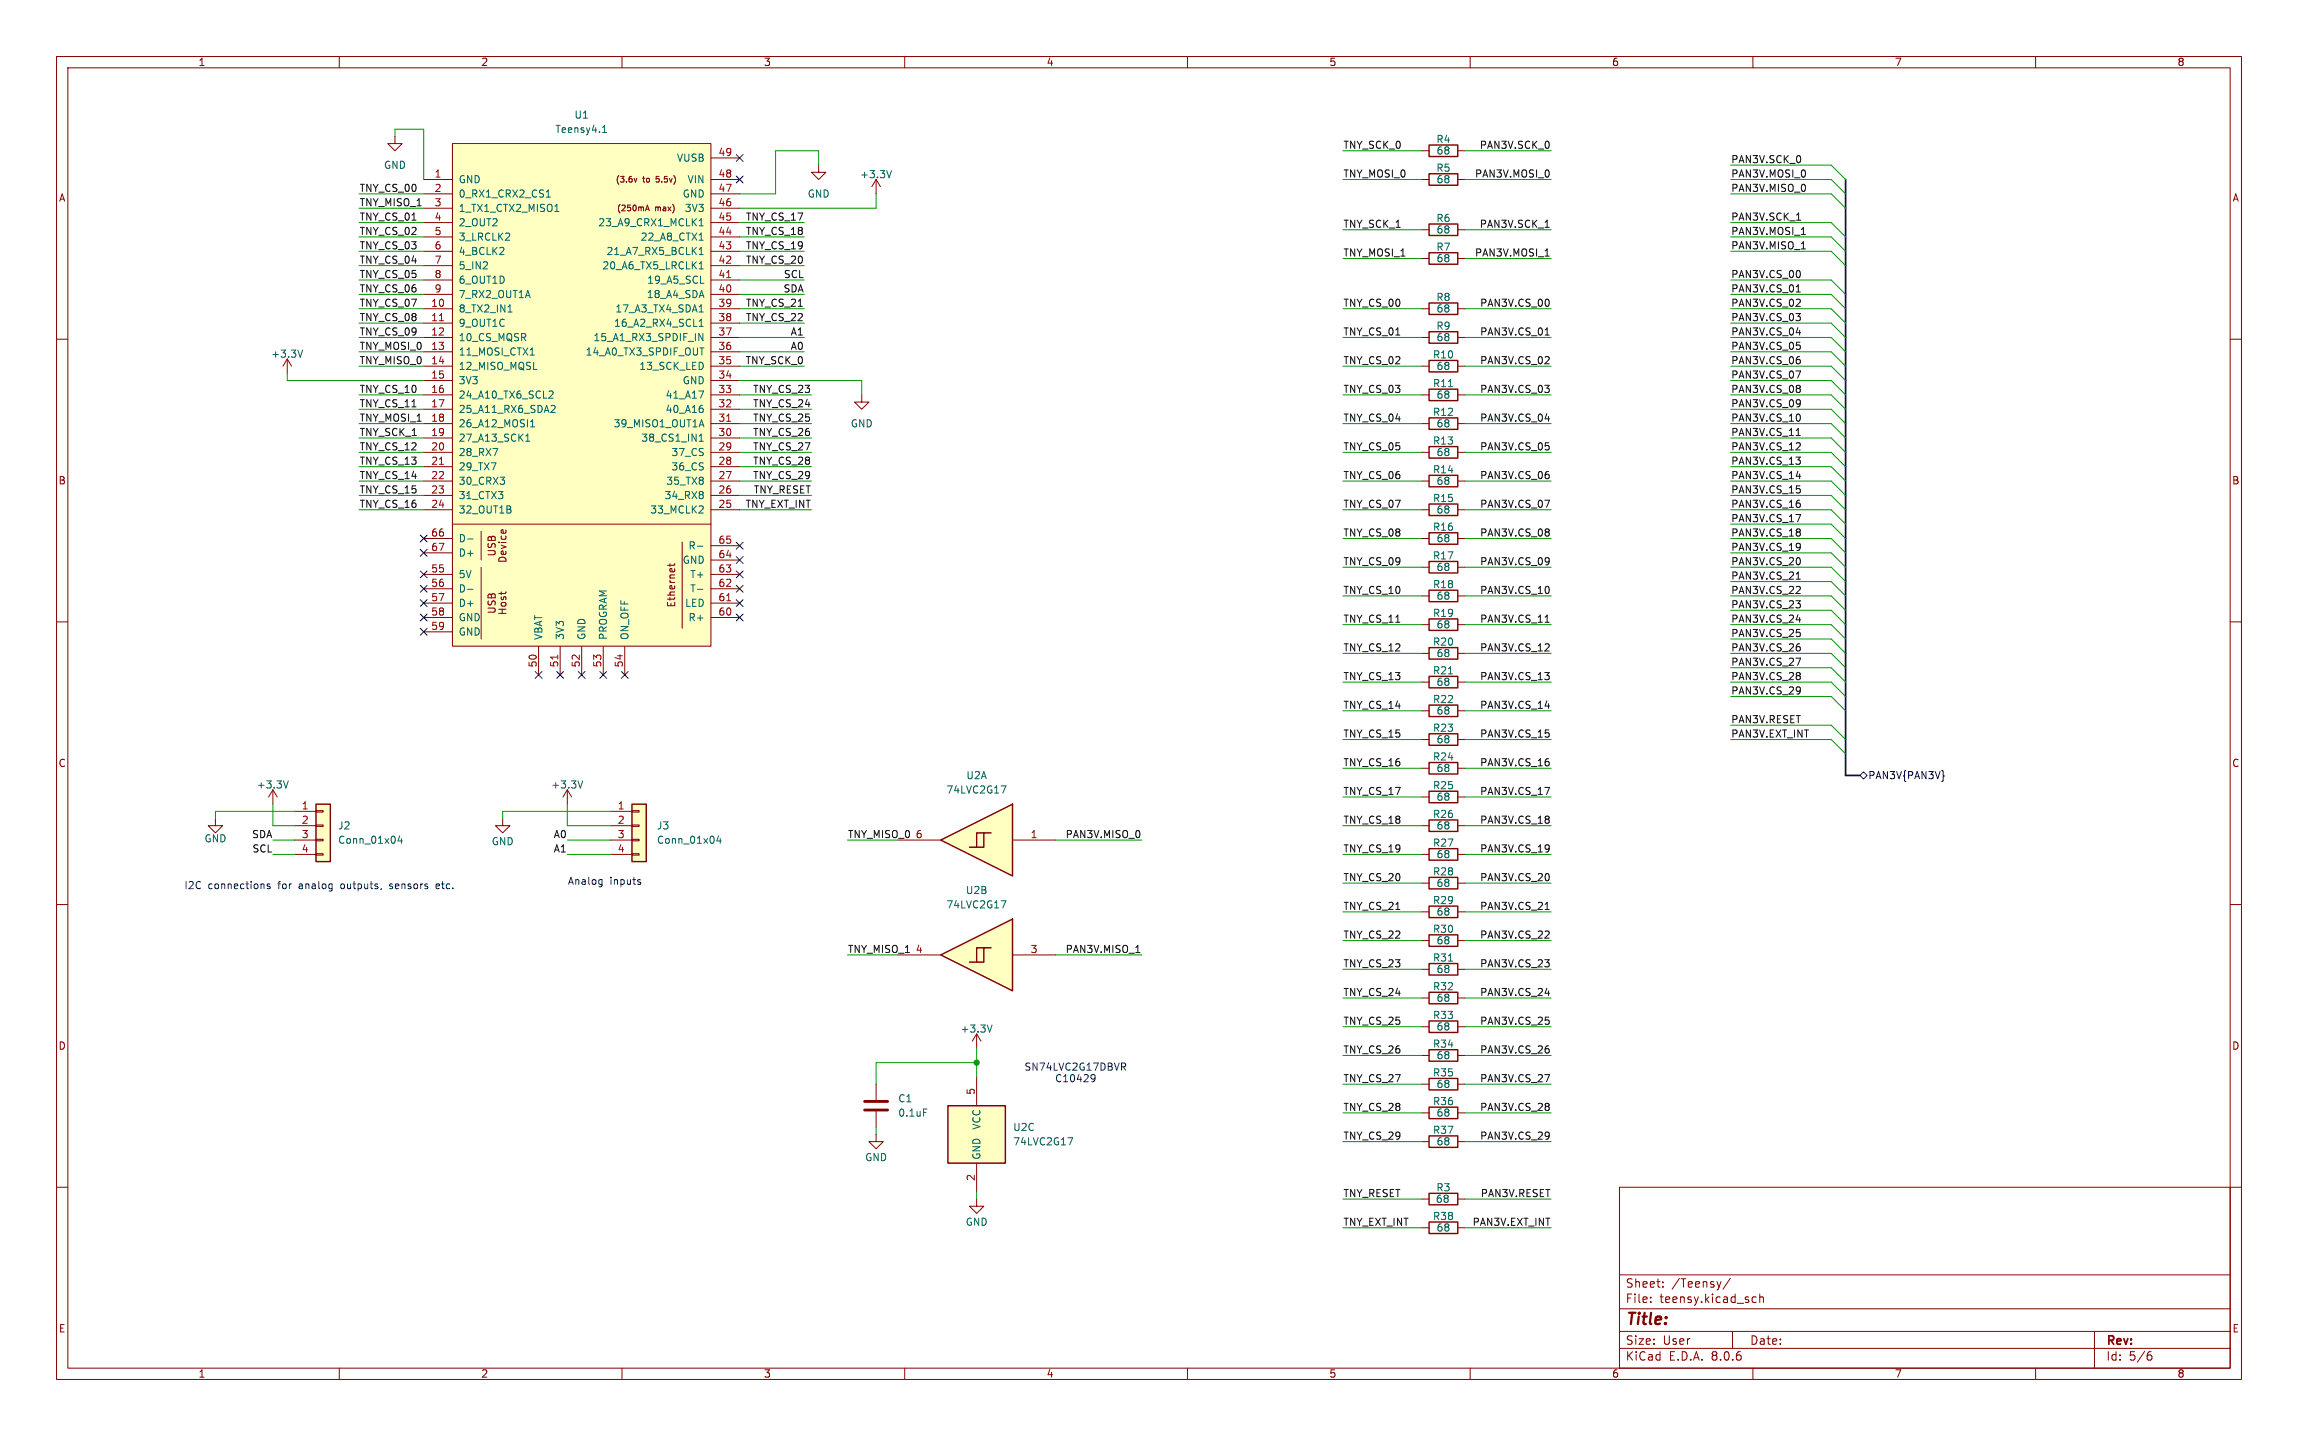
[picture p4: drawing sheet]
<svg xmlns="http://www.w3.org/2000/svg" width="406mm" height="254mm" viewBox="0 0 406 254" stroke-linecap="round" stroke-linejoin="round" font-family="sans-serif">
<defs><g id="words">
<text font-size="2.8" fill="#840000" x="287.4" y="234.9">Title:</text>
<g font-size="2.1" fill="#840000">
<text x="287.4" y="228">Sheet:</text>
<text x="295.6" y="228">/Teensy/</text>
<text x="287.4" y="230.7">File:</text>
<text x="293.5" y="230.7">teensy.kicad_sch</text>
<text x="287.4" y="238.1">Size:</text>
<text x="294.1" y="238.1">User</text>
<text x="309.4" y="238.1">Date:</text>
<text x="372.4" y="238.3">Rev:</text>
<text x="287.4" y="240.9">KiCad</text>
<text x="295.1" y="240.9">E.D.A.</text>
<text x="302.7" y="240.9">8.0.6</text>
<text x="372.4" y="240.9">Id:</text>
<text x="376.5" y="240.9">5/6</text>
</g>
<g font-size="1.8" fill="#840000">
<text x="35" y="11.9">1</text>
<text x="85" y="11.9">2</text>
<text x="135" y="11.9">3</text>
<text x="185" y="11.9">4</text>
<text x="235" y="11.9">5</text>
<text x="285" y="11.9">6</text>
<text x="335" y="11.9">7</text>
<text x="385" y="11.9">8</text>
<text x="10.3" y="35.9">A</text>
<text x="394.7" y="35.9">A</text>
<text x="10.3" y="85.9">B</text>
<text x="394.7" y="85.9">B</text>
<text x="87.9" y="98.5" transform="rotate(-90 87.9 98.5)">USB</text>
<text x="89.8" y="99.7" transform="rotate(-90 89.8 99.7)">Device</text>
<text x="119.6" y="107.5" transform="rotate(-90 119.6 107.5)">Ethernet</text>
<text x="87.9" y="108.7" transform="rotate(-90 87.9 108.7)">USB</text>
<text x="89.8" y="108.9" transform="rotate(-90 89.8 108.9)">Host</text>
<text x="10.3" y="135.9">C</text>
<text x="394.7" y="135.9">C</text>
<text x="10.3" y="185.9">D</text>
<text x="394.7" y="185.9">D</text>
<text x="10.3" y="235.9">E</text>
<text x="394.7" y="235.9">E</text>
<text x="35" y="243.9">1</text>
<text x="85" y="243.9">2</text>
<text x="135" y="243.9">3</text>
<text x="185" y="243.9">4</text>
<text x="235" y="243.9">5</text>
<text x="285" y="243.9">6</text>
<text x="335" y="243.9">7</text>
<text x="385" y="243.9">8</text>
</g>
<g font-size="1.8" fill="#006464">
<text x="98.1" y="23.7">Teensy4.1</text>
<text x="101.5" y="21.2">U1</text>
<text x="119.6" y="28.8">VUSB</text>
<text x="253.9" y="25.5">R4</text>
<text x="254" y="27.5">68</text>
<text x="67.8" y="30.1">GND</text>
<text x="81" y="32.6">GND</text>
<text x="81" y="35.2">0_RX1_CRX2_CS1</text>
<text x="120.6" y="35.2">GND</text>
<text x="121.5" y="32.6">VIN</text>
<text x="142.7" y="35.2">GND</text>
<text x="152" y="31.7">+3.3V</text>
<text x="253.9" y="30.6">R5</text>
<text x="254" y="32.6">68</text>
<text x="81" y="37.7">1_TX1_CTX2_MISO1</text>
<text x="81" y="40.2">2_OUT2</text>
<text x="105.7" y="40.2">23_A9_CRX1_MCLK1</text>
<text x="121" y="37.7">3V3</text>
<text x="253.9" y="39.5">R6</text>
<text x="254" y="41.5">68</text>
<text x="81" y="42.8">3_LRCLK2</text>
<text x="81" y="45.3">4_BCLK2</text>
<text x="81" y="47.9">5_IN2</text>
<text x="106.4" y="47.9">20_A6_TX5_LRCLK1</text>
<text x="107.2" y="45.3">21_A7_RX5_BCLK1</text>
<text x="113.2" y="42.8">22_A8_CTX1</text>
<text x="253.9" y="44.6">R7</text>
<text x="254" y="46.6">68</text>
<text x="81" y="50.4">6_OUT1D</text>
<text x="81" y="52.9">7_RX2_OUT1A</text>
<text x="114.3" y="52.9">18_A4_SDA</text>
<text x="114.4" y="50.4">19_A5_SCL</text>
<text x="253.9" y="53.4">R8</text>
<text x="81" y="55.5">8_TX2_IN1</text>
<text x="81" y="58">9_OUT1C</text>
<text x="108.5" y="58">16_A2_RX4_SCL1</text>
<text x="108.7" y="55.5">17_A3_TX4_SDA1</text>
<text x="253.9" y="58.5">R9</text>
<text x="254" y="55.5">68</text>
<text x="47.9" y="63.5">+3.3V</text>
<text x="81" y="60.6">10_CS_MQSR</text>
<text x="81" y="63.1">11_MOSI_CTX1</text>
<text x="81" y="65.6">12_MISO_MQSL</text>
<text x="103.5" y="63.1">14_A0_TX3_SPDIF_OUT</text>
<text x="104.9" y="60.6">15_A1_RX3_SPDIF_IN</text>
<text x="113" y="65.6">13_SCK_LED</text>
<text x="253.3" y="63.6">R10</text>
<text x="254" y="65.6">68</text>
<text x="254" y="60.6">68</text>
<text x="81" y="68.2">3V3</text>
<text x="81" y="70.7">24_A10_TX6_SCL2</text>
<text x="117.6" y="70.7">41_A17</text>
<text x="120.6" y="68.2">GND</text>
<text x="253.3" y="68.7">R11</text>
<text x="254" y="70.7">68</text>
<text x="81" y="73.3">25_A11_RX6_SDA2</text>
<text x="81" y="75.8">26_A12_MOSI1</text>
<text x="108.4" y="75.8">39_MISO1_OUT1A</text>
<text x="117.6" y="73.3">40_A16</text>
<text x="150.4" y="75.8">GND</text>
<text x="253.3" y="73.8">R12</text>
<text x="254" y="75.8">68</text>
<text x="81" y="78.3">27_A13_SCK1</text>
<text x="81" y="80.9">28_RX7</text>
<text x="81" y="83.4">29_TX7</text>
<text x="113.3" y="78.3">38_CS1_IN1</text>
<text x="118.6" y="83.4">36_CS</text>
<text x="118.6" y="80.9">37_CS</text>
<text x="253.3" y="78.8">R13</text>
<text x="253.3" y="83.9">R14</text>
<text x="254" y="80.9">68</text>
<text x="81" y="86">30_CRX3</text>
<text x="81" y="88.5">31_CTX3</text>
<text x="117.4" y="88.5">34_RX8</text>
<text x="117.7" y="86">35_TX8</text>
<text x="253.3" y="89">R15</text>
<text x="254" y="86">68</text>
<text x="81" y="91">32_OUT1B</text>
<text x="114.9" y="91">33_MCLK2</text>
<text x="253.3" y="94.1">R16</text>
<text x="254" y="91">68</text>
<text x="81" y="96.1">D-</text>
<text x="81" y="98.7">D+</text>
<text x="120.6" y="99.9">GND</text>
<text x="121.7" y="97.4">R-</text>
<text x="253.3" y="99.2">R17</text>
<text x="254" y="101.2">68</text>
<text x="254" y="96.1">68</text>
<text x="81" y="102.5">5V</text>
<text x="81" y="105">D-</text>
<text x="81" y="107.5">D+</text>
<text x="121.1" y="107.5">LED</text>
<text x="122" y="105">T-</text>
<text x="122" y="102.5">T+</text>
<text x="253.3" y="104.2">R18</text>
<text x="254" y="106.3">68</text>
<text x="81" y="110.1">GND</text>
<text x="81" y="112.6">GND</text>
<text x="96.1" y="113.3" transform="rotate(-90 96.1 113.3)">VBAT</text>
<text x="99.9" y="113.3" transform="rotate(-90 99.9 113.3)">3V3</text>
<text x="103.7" y="113.3" transform="rotate(-90 103.7 113.3)">GND</text>
<text x="107.5" y="113.3" transform="rotate(-90 107.5 113.3)">PROGRAM</text>
<text x="111.4" y="113.3" transform="rotate(-90 111.4 113.3)">ON_OFF</text>
<text x="121.7" y="110.1">R+</text>
<text x="253.3" y="109.3">R19</text>
<text x="254" y="111.4">68</text>
<text x="253.3" y="114.4">R20</text>
<text x="253.3" y="119.5">R21</text>
<text x="254" y="116.4">68</text>
<text x="253.3" y="124.6">R22</text>
<text x="254" y="121.5">68</text>
<text x="253.3" y="129.6">R23</text>
<text x="254" y="126.6">68</text>
<text x="254" y="131.7">68</text>
<text x="253.3" y="134.7">R24</text>
<text x="254" y="136.8">68</text>
<text x="45.3" y="139.7">+3.3V</text>
<text x="97.4" y="139.7">+3.3V</text>
<text x="167.3" y="140.6">74LVC2G17</text>
<text x="170.8" y="138">U2A</text>
<text x="253.3" y="139.8">R25</text>
<text x="254" y="141.8">68</text>
<text x="36.1" y="149.2">GND</text>
<text x="59.7" y="146.9">J2</text>
<text x="59.7" y="149.5">Conn_01x04</text>
<text x="86.9" y="149.7">GND</text>
<text x="116.1" y="146.9">J3</text>
<text x="116.1" y="149.5">Conn_01x04</text>
<text x="253.3" y="150">R27</text>
<text x="253.3" y="144.9">R26</text>
<text x="254" y="146.9">68</text>
<text x="253.3" y="155">R28</text>
<text x="254" y="152">68</text>
<text x="167.3" y="160.9">74LVC2G17</text>
<text x="170.7" y="158.3">U2B</text>
<text x="253.3" y="160.1">R29</text>
<text x="254" y="157.1">68</text>
<text x="253.3" y="165.2">R30</text>
<text x="254" y="167.2">68</text>
<text x="254" y="162.2">68</text>
<text x="253.3" y="170.3">R31</text>
<text x="254" y="172.3">68</text>
<text x="253.3" y="175.4">R32</text>
<text x="254" y="177.4">68</text>
<text x="169.8" y="182.9">+3.3V</text>
<text x="253.3" y="185.5">R34</text>
<text x="253.3" y="180.4">R33</text>
<text x="254" y="182.5">68</text>
<text x="253.3" y="190.6">R35</text>
<text x="254" y="187.6">68</text>
<text x="158.8" y="195.2">C1</text>
<text x="158.8" y="197.7">0.1uF</text>
<text x="253.3" y="195.7">R36</text>
<text x="254" y="192.6">68</text>
<text x="254" y="197.7">68</text>
<text x="173.6" y="199.9" transform="rotate(-90 173.6 199.9)">VCC</text>
<text x="179.1" y="200.3">U2C</text>
<text x="179.1" y="202.8">74LVC2G17</text>
<text x="253.3" y="200.8">R37</text>
<text x="254" y="202.8">68</text>
<text x="152.9" y="205.6">GND</text>
<text x="173.6" y="205.2" transform="rotate(-90 173.6 205.2)">GND</text>
<text x="253.8" y="213">68</text>
<text x="253.9" y="210.9">R3</text>
<text x="170.7" y="217">GND</text>
<text x="253.3" y="216">R38</text>
<text x="254" y="218">68</text>
</g>
<g font-size="1.8" fill="#a90000">
<text x="127" y="27.7">49</text>
<text x="76.8" y="31.5">1</text>
<text x="76.8" y="34">2</text>
<text x="127" y="31.5">48</text>
<text x="127" y="34">47</text>
<text x="76.8" y="41.7">5</text>
<text x="76.8" y="36.6">3</text>
<text x="76.8" y="39.1">4</text>
<text x="127" y="41.7">44</text>
<text x="127" y="39.1">45</text>
<text x="127" y="36.6">46</text>
<text x="76.8" y="44.2">6</text>
<text x="76.8" y="46.7">7</text>
<text x="127" y="46.7">42</text>
<text x="127" y="44.2">43</text>
<text x="76.8" y="49.3">8</text>
<text x="76.8" y="51.8">9</text>
<text x="127" y="51.8">40</text>
<text x="127" y="49.3">41</text>
<text x="76.2" y="54.4">10</text>
<text x="76.2" y="56.9">11</text>
<text x="76.2" y="59.4">12</text>
<text x="127" y="59.4">37</text>
<text x="127" y="56.9">38</text>
<text x="127" y="54.4">39</text>
<text x="76.2" y="62">13</text>
<text x="76.2" y="64.5">14</text>
<text x="127" y="64.5">35</text>
<text x="127" y="62">36</text>
<text x="76.2" y="67.1">15</text>
<text x="76.2" y="69.6">16</text>
<text x="127" y="69.6">33</text>
<text x="127" y="67.1">34</text>
<text x="76.2" y="72.1">17</text>
<text x="76.2" y="74.7">18</text>
<text x="76.2" y="77.2">19</text>
<text x="127" y="77.2">30</text>
<text x="127" y="74.7">31</text>
<text x="127" y="72.1">32</text>
<text x="76.2" y="79.8">20</text>
<text x="76.2" y="82.3">21</text>
<text x="127" y="82.3">28</text>
<text x="127" y="79.8">29</text>
<text x="76.2" y="84.8">22</text>
<text x="76.2" y="87.4">23</text>
<text x="76.2" y="89.9">24</text>
<text x="127" y="89.9">25</text>
<text x="127" y="87.4">26</text>
<text x="127" y="84.8">27</text>
<text x="76.2" y="95">66</text>
<text x="76.2" y="101.3">55</text>
<text x="76.2" y="97.5">67</text>
<text x="127" y="101.3">63</text>
<text x="127" y="98.8">64</text>
<text x="127" y="96.3">65</text>
<text x="76.2" y="103.9">56</text>
<text x="76.2" y="106.4">57</text>
<text x="127" y="106.4">61</text>
<text x="127" y="103.9">62</text>
<text x="76.2" y="109">58</text>
<text x="76.2" y="111.5">59</text>
<text x="127" y="109">60</text>
<text x="95" y="118.2" transform="rotate(-90 95 118.2)">50</text>
<text x="98.8" y="118.2" transform="rotate(-90 98.8 118.2)">51</text>
<text x="102.6" y="118.2" transform="rotate(-90 102.6 118.2)">52</text>
<text x="106.4" y="118.2" transform="rotate(-90 106.4 118.2)">53</text>
<text x="110.2" y="118.2" transform="rotate(-90 110.2 118.2)">54</text>
<text x="53.3" y="143.3">1</text>
<text x="109.1" y="143.3">1</text>
<text x="53.3" y="145.8">2</text>
<text x="53.3" y="148.3">3</text>
<text x="109.1" y="145.8">2</text>
<text x="109.1" y="148.3">3</text>
<text x="161.9" y="148.3">6</text>
<text x="182.2" y="148.3">1</text>
<text x="53.3" y="150.9">4</text>
<text x="109.1" y="150.9">4</text>
<text x="161.9" y="168.7">4</text>
<text x="182.2" y="168.7">3</text>
<text x="172.5" y="193.7" transform="rotate(-90 172.5 193.7)">5</text>
<text x="172.5" y="209" transform="rotate(-90 172.5 209)">2</text>
</g>
<g font-size="1.8" fill="#0f0f0f">
<text x="237.5" y="26.4">TNY_SCK_0</text>
<text x="261.6" y="26.4">PAN3V.SCK_0</text>
<text x="306.1" y="28.9">PAN3V.SCK_0</text>
<text x="63.5" y="34">TNY_CS_00</text>
<text x="237.5" y="31.5">TNY_MOSI_0</text>
<text x="260.8" y="31.5">PAN3V.MOSI_0</text>
<text x="306.1" y="34">PAN3V.MISO_0</text>
<text x="306.1" y="31.5">PAN3V.MOSI_0</text>
<text x="63.5" y="36.6">TNY_MISO_1</text>
<text x="63.5" y="39.1">TNY_CS_01</text>
<text x="63.5" y="41.6">TNY_CS_02</text>
<text x="131.8" y="41.6">TNY_CS_18</text>
<text x="131.8" y="39.1">TNY_CS_17</text>
<text x="237.5" y="40.4">TNY_SCK_1</text>
<text x="261.6" y="40.4">PAN3V.SCK_1</text>
<text x="306.1" y="39.1">PAN3V.SCK_1</text>
<text x="306.1" y="41.6">PAN3V.MOSI_1</text>
<text x="63.5" y="46.7">TNY_CS_04</text>
<text x="63.5" y="44.2">TNY_CS_03</text>
<text x="131.8" y="46.7">TNY_CS_20</text>
<text x="131.8" y="44.2">TNY_CS_19</text>
<text x="237.5" y="45.5">TNY_MOSI_1</text>
<text x="260.8" y="45.5">PAN3V.MOSI_1</text>
<text x="306.1" y="44.2">PAN3V.MISO_1</text>
<text x="63.5" y="51.8">TNY_CS_06</text>
<text x="63.5" y="49.3">TNY_CS_05</text>
<text x="138.5" y="51.8">SDA</text>
<text x="138.5" y="49.3">SCL</text>
<text x="306.1" y="51.8">PAN3V.CS_01</text>
<text x="306.1" y="49.3">PAN3V.CS_00</text>
<text x="63.5" y="56.9">TNY_CS_08</text>
<text x="63.5" y="54.3">TNY_CS_07</text>
<text x="63.5" y="59.4">TNY_CS_09</text>
<text x="131.8" y="54.3">TNY_CS_21</text>
<text x="131.8" y="56.9">TNY_CS_22</text>
<text x="139.7" y="59.4">A1</text>
<text x="237.5" y="59.4">TNY_CS_01</text>
<text x="237.5" y="54.3">TNY_CS_00</text>
<text x="261.7" y="59.4">PAN3V.CS_01</text>
<text x="261.7" y="54.3">PAN3V.CS_00</text>
<text x="306.1" y="54.3">PAN3V.CS_02</text>
<text x="306.1" y="56.9">PAN3V.CS_03</text>
<text x="306.1" y="59.4">PAN3V.CS_04</text>
<text x="63.5" y="64.5">TNY_MISO_0</text>
<text x="63.5" y="62">TNY_MOSI_0</text>
<text x="131.8" y="64.5">TNY_SCK_0</text>
<text x="139.7" y="62">A0</text>
<text x="237.5" y="64.5">TNY_CS_02</text>
<text x="261.7" y="64.5">PAN3V.CS_02</text>
<text x="306.1" y="62">PAN3V.CS_05</text>
<text x="306.1" y="64.5">PAN3V.CS_06</text>
<text x="63.5" y="69.6">TNY_CS_10</text>
<text x="133.1" y="69.6">TNY_CS_23</text>
<text x="237.5" y="69.6">TNY_CS_03</text>
<text x="261.7" y="69.6">PAN3V.CS_03</text>
<text x="306.1" y="69.6">PAN3V.CS_08</text>
<text x="306.1" y="67">PAN3V.CS_07</text>
<text x="63.5" y="72.1">TNY_CS_11</text>
<text x="63.5" y="77.2">TNY_SCK_1</text>
<text x="63.5" y="74.7">TNY_MOSI_1</text>
<text x="133.1" y="74.7">TNY_CS_25</text>
<text x="133.1" y="77.2">TNY_CS_26</text>
<text x="133.1" y="72.1">TNY_CS_24</text>
<text x="237.5" y="74.7">TNY_CS_04</text>
<text x="261.7" y="74.7">PAN3V.CS_04</text>
<text x="306.1" y="72.1">PAN3V.CS_09</text>
<text x="306.1" y="74.7">PAN3V.CS_10</text>
<text x="306.1" y="77.2">PAN3V.CS_11</text>
<text x="63.5" y="82.3">TNY_CS_13</text>
<text x="63.5" y="79.7">TNY_CS_12</text>
<text x="133.1" y="79.7">TNY_CS_27</text>
<text x="133.1" y="82.3">TNY_CS_28</text>
<text x="237.5" y="79.7">TNY_CS_05</text>
<text x="261.7" y="79.7">PAN3V.CS_05</text>
<text x="306.1" y="79.7">PAN3V.CS_12</text>
<text x="306.1" y="82.3">PAN3V.CS_13</text>
<text x="63.5" y="87.4">TNY_CS_15</text>
<text x="63.5" y="84.8">TNY_CS_14</text>
<text x="63.5" y="89.9">TNY_CS_16</text>
<text x="131.8" y="89.9">TNY_EXT_INT</text>
<text x="133.1" y="84.8">TNY_CS_29</text>
<text x="133.2" y="87.4">TNY_RESET</text>
<text x="237.5" y="89.9">TNY_CS_07</text>
<text x="237.5" y="84.8">TNY_CS_06</text>
<text x="261.7" y="84.8">PAN3V.CS_06</text>
<text x="261.7" y="89.9">PAN3V.CS_07</text>
<text x="306.1" y="84.8">PAN3V.CS_14</text>
<text x="306.1" y="89.9">PAN3V.CS_16</text>
<text x="306.1" y="87.4">PAN3V.CS_15</text>
<text x="237.5" y="95">TNY_CS_08</text>
<text x="261.7" y="95">PAN3V.CS_08</text>
<text x="306.1" y="92.4">PAN3V.CS_17</text>
<text x="306.1" y="95">PAN3V.CS_18</text>
<text x="237.5" y="100.1">TNY_CS_09</text>
<text x="261.7" y="100.1">PAN3V.CS_09</text>
<text x="306.1" y="100.1">PAN3V.CS_20</text>
<text x="306.1" y="97.5">PAN3V.CS_19</text>
<text x="237.5" y="105.1">TNY_CS_10</text>
<text x="261.7" y="105.1">PAN3V.CS_10</text>
<text x="306.1" y="102.6">PAN3V.CS_21</text>
<text x="306.1" y="107.7">PAN3V.CS_23</text>
<text x="306.1" y="105.1">PAN3V.CS_22</text>
<text x="237.5" y="110.2">TNY_CS_11</text>
<text x="261.7" y="110.2">PAN3V.CS_11</text>
<text x="306.1" y="112.8">PAN3V.CS_25</text>
<text x="306.1" y="110.2">PAN3V.CS_24</text>
<text x="237.5" y="115.3">TNY_CS_12</text>
<text x="261.7" y="115.3">PAN3V.CS_12</text>
<text x="306.1" y="115.3">PAN3V.CS_26</text>
<text x="306.1" y="117.8">PAN3V.CS_27</text>
<text x="237.5" y="120.4">TNY_CS_13</text>
<text x="237.5" y="125.5">TNY_CS_14</text>
<text x="261.7" y="125.5">PAN3V.CS_14</text>
<text x="261.7" y="120.4">PAN3V.CS_13</text>
<text x="306.1" y="122.9">PAN3V.CS_29</text>
<text x="306.1" y="120.4">PAN3V.CS_28</text>
<text x="237.5" y="130.5">TNY_CS_15</text>
<text x="261.7" y="130.5">PAN3V.CS_15</text>
<text x="306.1" y="128">PAN3V.RESET</text>
<text x="306.1" y="130.5">PAN3V.EXT_INT</text>
<text x="237.5" y="135.6">TNY_CS_16</text>
<text x="261.7" y="135.6">PAN3V.CS_16</text>
<text x="237.5" y="140.7">TNY_CS_17</text>
<text x="261.7" y="140.7">PAN3V.CS_17</text>
<text x="44.5" y="148.3">SDA</text>
<text x="97.8" y="148.3">A0</text>
<text x="149.9" y="148.3">TNY_MISO_0</text>
<text x="188.4" y="148.3">PAN3V.MISO_0</text>
<text x="237.5" y="145.8">TNY_CS_18</text>
<text x="261.7" y="145.8">PAN3V.CS_18</text>
<text x="44.5" y="150.9">SCL</text>
<text x="97.8" y="150.9">A1</text>
<text x="237.5" y="155.9">TNY_CS_20</text>
<text x="237.5" y="150.9">TNY_CS_19</text>
<text x="261.7" y="155.9">PAN3V.CS_20</text>
<text x="261.7" y="150.9">PAN3V.CS_19</text>
<text x="237.5" y="161">TNY_CS_21</text>
<text x="261.7" y="161">PAN3V.CS_21</text>
<text x="237.5" y="166.1">TNY_CS_22</text>
<text x="261.7" y="166.1">PAN3V.CS_22</text>
<text x="149.9" y="168.6">TNY_MISO_1</text>
<text x="188.4" y="168.6">PAN3V.MISO_1</text>
<text x="237.5" y="171.2">TNY_CS_23</text>
<text x="261.7" y="171.2">PAN3V.CS_23</text>
<text x="237.5" y="176.3">TNY_CS_24</text>
<text x="261.7" y="176.3">PAN3V.CS_24</text>
<text x="237.5" y="181.3">TNY_CS_25</text>
<text x="261.7" y="181.3">PAN3V.CS_25</text>
<text x="237.5" y="191.5">TNY_CS_27</text>
<text x="237.5" y="186.4">TNY_CS_26</text>
<text x="261.7" y="186.4">PAN3V.CS_26</text>
<text x="261.7" y="191.5">PAN3V.CS_27</text>
<text x="237.5" y="196.6">TNY_CS_28</text>
<text x="261.7" y="196.6">PAN3V.CS_28</text>
<text x="237.5" y="201.7">TNY_CS_29</text>
<text x="261.7" y="201.7">PAN3V.CS_29</text>
<text x="237.5" y="211.8">TNY_RESET</text>
<text x="261.8" y="211.8">PAN3V.RESET</text>
<text x="237.5" y="216.9">TNY_EXT_INT</text>
<text x="260.3" y="216.9">PAN3V.EXT_INT</text>
</g>
<text font-size="1.8" fill="#000084" x="330.3" y="138">PAN3V{PAN3V}</text>
<g font-size="1.8" fill="#0000c2">
<text x="32.5" y="157.4">I2C</text>
<text x="36.8" y="157.4">connections</text>
<text x="49.3" y="157.4">for</text>
<text x="53.1" y="157.4">analog</text>
<text x="60.7" y="157.4">outputs,</text>
<text x="69.6" y="157.4">sensors</text>
<text x="78" y="157.4">etc.</text>
<text x="100.3" y="156.6">Analog</text>
<text x="107.9" y="156.6">inputs</text>
<text x="181.1" y="189.6">SN74LVC2G17DBVR</text>
<text x="186.5" y="191.6">C10429</text>
</g>
<g font-size="1.4" fill="#840000">
<text x="108.8" y="32.5">(3.6v</text>
<text x="113.7" y="32.5">to</text>
<text x="116.2" y="32.5">5.5v)</text>
<text x="109" y="37.6">(250mA</text>
<text x="115.8" y="37.6">max)</text>
</g>
</g></defs>
<g fill="none" stroke="#840000" stroke-width=".18">
<path d="M10 10h386.4v234h-386.4zM12 12h382.4v230h-382.4zM60 10v2M110 10v2M160 10v2M210 10v2M260 10v2M310 10v2M360 10v2M10 60h2M251.5 40.6h1.2M257.8 40.6h1.3"/>
<path d="M394.4 60h2M10 110h2M394.4 110h2M10 160h2M394.4 160h2M251.5 176.5h1.2M257.8 176.5h1.3M251.5 186.7h1.2M251.5 181.6h1.2M257.8 186.7h1.3M257.8 181.6h1.3M10 210h2"/>
<path d="M251.5 212.1h1.2M257.8 212.1h1.3M286.4 210h108v32h-108zM394.4 210h2M286.4 238.5h108M286.4 235.5h108M286.4 231.5h108M286.4 225.5h108M291.9 230.2v.2M291.9 229.5v.1M294.1 227.5v.2M294.1 226.8v.1"/>
<path d="M306 226.1l-1.3 1.9M306.4 235.5v3M310 230.3h.6M310 229.5h.6M311.2 229.5l.2-.1 .4 .1 .1 .9M311.2 228.9v1.5M370.4 235.5v6.5M380 239.7h.3l.3 .2-.1 .5-.5 .2M380.4 239.1l-.4 .1M60 242v2M110 242v2M160 242v2"/>
<path d="M210 242v2M260 242v2M310 242v2M360 242v2"/>
</g>
<path d="M252.7 39.6h5.1v2.1h-5.1zM252.7 175.5h5.1v2h-5.1zM252.7 185.7h5.1v2h-5.1zM252.7 180.6h5.1v2h-5.1zM252.7 211.1h5.1v2h-5.1z" fill="none" stroke="#840000" stroke-width=".25"/>
<path d="M80 25.4h45.7v88.9h-45.7z" fill="#ffffc2"/>
<g fill="none" stroke="#840000" stroke-width=".18">
<path d="M69.8 24.1v1.3h1.3l-1.3 1.3-1.2-1.3h1.2M74.9 39.4h5.1M74.9 31.8h5.1M74.9 36.8h5.1M74.9 34.3h5.1M80 25.4h45.7v88.9h-45.7zM112.6 31.5l-.2 .7M114.2 37.3l.3-1 .3 1M114.3 37h.4M125.7 39.4h5.1M125.7 31.8h5.1M125.7 27.9h5.1"/>
<path d="M125.7 36.8h5.1M125.7 34.3h5.1M74.9 54.6h5.1M74.9 57.2h5.1M74.9 59.7h5.1M74.9 52.1h5.1M74.9 49.5h5.1M74.9 47h5.1M74.9 44.5h5.1M74.9 41.9h5.1M125.7 54.6h5.1M125.7 57.2h5.1"/>
<path d="M125.7 59.7h5.1M125.7 52.1h5.1M125.7 49.5h5.1M125.7 47h5.1M125.7 44.5h5.1M125.7 41.9h5.1M74.9 62.2h5.1M74.9 64.8h5.1M74.9 67.3h5.1M74.9 69.9h5.1M74.9 72.4h5.1M74.9 74.9h5.1"/>
<path d="M74.9 77.5h5.1M125.7 62.2h5.1M125.7 64.8h5.1M125.7 67.3h5.1M125.7 69.9h5.1M125.7 72.4h5.1M125.7 74.9h5.1M125.7 77.5h5.1M74.9 80h5.1M74.9 82.6h5.1M74.9 85.1h5.1M74.9 87.6h5.1"/>
<path d="M74.9 90.2h5.1M74.9 95.3h5.1M74.9 97.8h5.1M80 92.7h45.7M85.1 94v5.1M88.7 93.8l.2-.1 .2 .6M118.5 99.7v.5M119.3 99.7l-.2 .3h-1M120.6 95.9v15.2M125.7 80h5.1M125.7 82.6h5.1M125.7 85.1h5.1"/>
<path d="M125.7 87.6h5.1M125.7 90.2h5.1M125.7 99.1h5.1M125.7 96.5h5.1M74.9 101.6h5.1M74.9 104.1h5.1M74.9 106.7h5.1M74.9 109.2h5.1M74.9 111.8h5.1M85.1 100.3v12.7M88.6 104.7v.5M89.5 104.7v.1"/>
<path d="M95.2 114.3v5.1M99.1 114.3v5.1M102.9 114.3v5.1M106.7 114.3v5.1M110.5 114.3v5.1M125.7 101.6h5.1M125.7 104.1h5.1M125.7 106.7h5.1M125.7 109.2h5.1M48.3 139.7l-.8 1.3M48.3 139.7v2.5M48.3 139.7l.7 1.3"/>
<path d="M100.3 139.7l-.7 1.3M100.3 139.7v2.5M100.3 139.7l.8 1.3M88.9 144.8v1.3h-1.3l1.3 1.2 1.3-1.2h-1.3"/>
</g>
<g fill="none" stroke="#006464" stroke-width=".18">
<path d="M96.6 34.9h.7M96.7 33.9l.3-.3v1.3M98.1 37.4h.7M106.6 23.4h.7M106.6 22.5l.3-.3v1.2M123.6 39l.4-.3v1.2M123.6 39.9h.8M89.8 55.2h.8M123.6 59l.7 1.3v-1.3M123.6 55.2h.8M123.6 46.7l.4-.4v1.3M123.6 44.1l.4-.3v1.2"/>
<path d="M123.6 56.8l.4-.3v1.2M123.6 57.7h.8M123.6 47.6h.8M123.6 45h.8M123.6 42.5h.8M123.9 54.1l.1-.2v1.3M123.9 50.1h.6M87.2 79.3h.8l-.5 1.3M93 78h.7M93 77.1l.3-.3v1.2M93.8 62.8h.7M93.8 75.5h.8"/>
<path d="M93.8 74.6l.4-.4v1.3M97.3 69.2h.4l.1 .3-.8 .9h.8M97.6 71.7l.5 .1 .1 .3-.8 .9h.8M123.6 69.2h.8l-.5 1.2M123.6 78h.8M123.6 77.1l.4-.3v1.2M123.8 75.1h.6M123.8 61.5h.7M124.1 74.2l.4 1.3M124.3 72.2l.1 .2-.1 .5M82.7 95.3h1M123.3 96.6h1"/>
<path d="M124.3 89.5l.1 .2-.1 .3-.7 .7h.8M82.7 104.2h1M123.3 104.2h1M51 138.1l-.4 1.3M103.1 138.1l-.5 1.3"/>
</g>
<path d="M77.7 56.7h.7M128.5 49.1h.7M128.5 74.5h.7M77.7 82.1h.7M98.6 115.9v.7M128.5 106.3h.7" fill="none" stroke="#a90000" stroke-width=".18"/>
<path d="M111.8 142.2h2.5v10.2h-2.5z" fill="#ffffc2"/>
<path d="M38.1 144.8v1.3h-1.3l1.3 1.2 1.3-1.2h-1.3M107.9 143.5h3.9M107.9 146.1h3.9M107.9 148.6h3.9M107.9 151.1h3.9M111.8 151h1.2v.3h-1.2zM111.8 148.5h1.2v.2h-1.2zM111.8 145.9h1.2v.3h-1.2zM111.8 143.4h1.2v.2h-1.2z" fill="none" stroke="#840000" stroke-width=".18"/>
<path d="M111.8 142.2h2.5v10.2h-2.5z" fill="none" stroke="#840000" stroke-width=".25"/>
<path d="M127.1 147.8l-.3 .9h.8M127.4 148.3v.9" fill="none" stroke="#006464" stroke-width=".18"/>
<path d="M55.9 142.2h2.5v10.2h-2.5z" fill="#ffffc2"/>
<g fill="none" stroke="#840000" stroke-width=".18">
<path d="M144.8 29.2v1.3h-1.3l1.3 1.3 1.2-1.3h-1.2M154.9 31.8l-.7 1.2M154.9 31.8v2.5M154.9 31.8l.8 1.2M251.5 31.8h1.2M251.5 26.7h1.2M257.8 31.8h1.3M257.8 26.7h1.3M251.5 59.7h1.2M251.5 54.6h1.2M251.5 45.7h1.2M257.8 59.7h1.3"/>
<path d="M257.8 54.6h1.3M257.8 45.7h1.3M50.8 63.5l-.8 1.3M50.8 63.5v2.5M50.8 63.5l.8 1.3M152.4 69.9v1.2h-1.3l1.3 1.3 1.3-1.3h-1.3M251.5 74.9h1.2M251.5 69.9h1.2M251.5 64.8h1.2M257.8 74.9h1.3M257.8 69.9h1.3M257.8 64.8h1.3"/>
<path d="M251.5 90.2h1.2M251.5 80h1.2M251.5 85.1h1.2M251.5 95.3h1.2M257.8 90.2h1.3M257.8 80h1.3M257.8 85.1h1.3M257.8 95.3h1.3M251.5 115.6h1.2M251.5 100.3h1.2M251.5 110.5h1.2M251.5 105.4h1.2"/>
<path d="M257.8 115.6h1.3M257.8 100.3h1.3M257.8 110.5h1.3M257.8 105.4h1.3M251.5 135.9h1.2M251.5 125.7h1.2M251.5 130.8h1.2M251.5 120.7h1.2M257.8 135.9h1.3M257.8 125.7h1.3M257.8 130.8h1.3M257.8 120.7h1.3"/>
<path d="M52.1 143.5h3.8M52.1 146.1h3.8M52.1 148.6h3.8M52.1 151.1h3.8M55.9 151h1.2v.3h-1.2zM55.9 148.5h1.2v.2h-1.2zM55.9 145.9h1.2v.3h-1.2zM55.9 143.4h1.2v.2h-1.2zM251.5 146.1h1.2M251.5 151.1h1.2M251.5 156.2h1.2M251.5 141h1.2"/>
<path d="M257.8 146.1h1.3M257.8 151.1h1.3M257.8 156.2h1.3M257.8 141h1.3M251.5 166.4h1.2M251.5 161.3h1.2M251.5 171.5h1.2M257.8 166.4h1.3M257.8 161.3h1.3M257.8 171.5h1.3M251.5 217.2h1.2M257.8 217.2h1.3"/>
</g>
<g fill="none" stroke="#840000" stroke-width=".25">
<path d="M252.7 30.7h5.1v2.1h-5.1zM252.7 25.7h5.1v2h-5.1zM252.7 58.7h5.1v2h-5.1zM252.7 53.6h5.1v2h-5.1zM252.7 44.7h5.1v2h-5.1zM252.7 79h5.1v2h-5.1zM252.7 73.9h5.1v2h-5.1zM252.7 68.8h5.1v2.1h-5.1zM252.7 63.8h5.1v2h-5.1zM252.7 89.2h5.1v2h-5.1zM252.7 84.1h5.1v2h-5.1zM252.7 99.3h5.1v2h-5.1z"/>
<path d="M252.7 94.2h5.1v2.1h-5.1zM252.7 114.6h5.1v2h-5.1zM252.7 119.6h5.1v2.1h-5.1zM252.7 109.5h5.1v2h-5.1zM252.7 104.4h5.1v2h-5.1zM252.7 134.9h5.1v2h-5.1zM252.7 124.7h5.1v2h-5.1zM252.7 129.8h5.1v2h-5.1zM252.7 140h5.1v2h-5.1zM55.9 142.2h2.5v10.2h-2.5zM252.7 155.2h5.1v2h-5.1zM252.7 150.1h5.1v2h-5.1z"/>
<path d="M252.7 145h5.1v2.1h-5.1zM252.7 165.4h5.1v2h-5.1zM252.7 160.3h5.1v2h-5.1zM252.7 170.4h5.1v2.1h-5.1zM252.7 216.2h5.1v2h-5.1z"/>
</g>
<path d="M157.7 30.2l-.5 1.2M53.5 61.9l-.4 1.3M256.1 68.4h.8M256.1 119.2h.8M70.7 147.8l-.3 .9h.8M71 148.3v.9M256.1 170h.8" fill="none" stroke="#006464" stroke-width=".18"/>
<g fill="#ffffc2">
<path d="M172.7 147.3h1.3l-1.3 2.6z"/>
<path d="M166.4 148.6l12.7-6.4v12.7z"/>
<path d="M174 147.3v2.6h-2.6l3.9-2.6z"/>
</g>
<path d="M166.4 148.6l12.7-6.4v12.7zM174 147.3h-1.3v2.6M175.3 147.3h-1.3v2.6h-2.6" fill="none" stroke="#840000" stroke-width=".25"/>
<path d="M158.7 148.6h7.7M179.1 148.6h7.6" fill="none" stroke="#840000" stroke-width=".18"/>
<path d="M177 139h.9l-.6 1.3" fill="none" stroke="#006464" stroke-width=".18"/>
<g fill="#ffffc2">
<path d="M172.7 167.6h1.3l-1.3 2.6z"/>
<path d="M166.4 168.9l12.7-6.3v12.7z"/>
<path d="M174 167.6v2.6h-2.6l3.9-2.6z"/>
</g>
<path d="M166.4 168.9l12.7-6.3v12.7zM174 167.6h-1.3v2.6M175.3 167.6h-1.3v2.6h-2.6" fill="none" stroke="#840000" stroke-width=".25"/>
<path d="M158.7 168.9h7.7M179.1 168.9h7.6M154.9 191.8v2.8M154.9 196.6v2.8M172.7 182.9l-.7 1.3M172.7 182.9v2.5M172.7 182.9l.8 1.3M172.7 212.1v1.3h-1.3l1.3 1.2 1.3-1.2h-1.3" fill="none" stroke="#840000" stroke-width=".18"/>
<path d="M177 159.3h.9l-.6 1.3M163.3 196.2h.6M175.4 181.3l-.4 1.3" fill="none" stroke="#006464" stroke-width=".18"/>
<path d="M152.9 196.3h4.1M152.9 194.8h4.1" fill="none" stroke="#840000" stroke-width=".51"/>
<path d="M167.6 195.6h10.2v10.1h-10.2z" fill="#ffffc2"/>
<path d="M167.6 195.6h10.2v10.1h-10.2zM252.7 190.8h5.1v2h-5.1zM252.7 195.8h5.1v2.1h-5.1zM252.7 200.9h5.1v2h-5.1z" fill="none" stroke="#840000" stroke-width=".25"/>
<path d="M172.7 190.5v5.1M251.5 191.8h1.2M251.5 196.9h1.2M257.8 191.8h1.3M257.8 196.9h1.3M154.9 200.7v1.2h-1.2l1.2 1.3 1.3-1.3h-1.3M172.7 205.7v5.1M251.5 201.9h1.2M257.8 201.9h1.3" fill="none" stroke="#840000" stroke-width=".18"/>
<path d="M188.9 201.2h.8l-.5 1.3" fill="none" stroke="#006464" stroke-width=".18"/>
<g fill="none" stroke="#000084" stroke-width=".18">
<path d="M130.2 27.3l1.2 1.2M130.2 31.1l1.2 1.3M131.4 27.3l-1.2 1.2M131.4 31.1l-1.2 1.3M74.3 97.2l1.2 1.2M74.3 94.6l1.2 1.3M75.5 97.2l-1.2 1.2M75.5 94.6l-1.2 1.3M130.2 95.9l1.2 1.2M130.2 98.5l1.2 1.2M131.4 95.9l-1.2 1.2M131.4 98.5l-1.2 1.2"/>
<path d="M74.3 101l1.2 1.2M74.3 111.2l1.2 1.2M74.3 103.5l1.2 1.2M74.3 108.6l1.2 1.2M74.3 106.1l1.2 1.2M75.5 101l-1.2 1.2M75.5 111.2l-1.2 1.2M75.5 103.5l-1.2 1.2M75.5 108.6l-1.2 1.2M75.5 106.1l-1.2 1.2M94.6 118.8l1.3 1.2M95.9 118.8l-1.3 1.2"/>
<path d="M98.5 118.8l1.2 1.2M99.7 118.8l-1.2 1.2M102.3 118.8l1.2 1.2M103.5 118.8l-1.2 1.2M106.1 118.8l1.2 1.2M107.3 118.8l-1.2 1.2M109.9 118.8l1.2 1.2M111.1 118.8l-1.2 1.2M130.2 108.6l1.2 1.2M130.2 101l1.2 1.2M130.2 106.1l1.2 1.2M130.2 103.5l1.2 1.2"/>
<path d="M131.4 108.6l-1.2 1.2M131.4 101l-1.2 1.2M131.4 106.1l-1.2 1.2M131.4 103.5l-1.2 1.2M328.9 137.2l.7-.7 .6 .7-.6 .6zM343.6 136.3v.8l.2 .2-.2 .1v.8"/>
</g>
<g fill="none" stroke="#0f0f0f" stroke-width=".18">
<path d="M317.7 38.9h.7M273.3 59.3h.7M273.3 40.2h.7M273.3 45.3h.7M273.9 53l.1 .4-.1 .7M317.6 55.5h.8l-.4 .4M317.7 51.6h.7M317.7 58.8h.7M318.3 48l.1 .3-.1 .7M318.3 53l.1 .2-.1 .3-.7 .7h.8M318.3 56.1v.5M318.6 44h.7"/>
<path d="M318.6 41.5h.7M273.2 68.2h.8l-.4 .4M273.3 74.1h.7M273.3 78.3h.6M273.9 63.1l.1 .2-.1 .3-.7 .7h.8M273.9 68.7l.1 .2-.1 .5M273.9 78.9l.1 .1-.1 .5M317.6 65.6h.8l-.5 1.3M317.7 77h.7M317.7 60.5h.6M318.3 61.1l.1 .2-.1 .4M318.3 63.6l.1 .2-.1 .5"/>
<path d="M318.3 68.2l.1 .2-.1 .2M318.3 68.8l.1 .1-.1 .5M318.3 70.8a1.07 1.07 0 0 1-.1 1M318.3 73.4l.1 .3-.1 .7M318.3 78.4l.1 .2-.1 .3-.7 .7h.8M318.4 71.2l-.1 .2M273.2 88.5h.8l-.5 1.2M273.9 83.9l.1 .2-.1 .5M273.9 93.6l.1 .2-.1 .2M273.9 94.2l.1 .1-.1 .5M273.9 98.7v.1a1.07 1.07 0 0 1-.1 1M274 99.2l-.1 .2"/>
<path d="M317.6 91h.8l-.5 1.3M317.6 80.9h.8l-.4 .4M317.7 84.2h.7M317.7 85.9h.6M318.3 86.5l.1 .2-.1 .4M318.3 89l.1 .2-.1 .5M318.3 93.6l.1 .2-.1 .2M318.3 94.2l.1 .1-.1 .5M318.3 96.2a1.07 1.07 0 0 1-.1 1M318.3 98.8l.1 .3-.1 .7M318.3 81.5v.5M318.4 96.6l-.1 .2"/>
<path d="M273.2 119h.8l-.4 .4M273.3 110.1h.7M273.9 103.8l.1 .4-.1 .7M273.9 113.9l.1 .2-.1 .3-.7 .7h.8M273.9 119.5l.1 .2-.1 .5M317.6 116.4h.8l-.5 1.3M317.6 106.3h.8l-.4 .4M317.7 102.4h.7M317.7 109.6h.7M317.7 111.3h.6M318.3 103.8l.1 .2-.1 .3-.7 .7h.8M318.3 111.9l.1 .2-.1 .4"/>
<path d="M318.3 114.4l.1 .2-.1 .5M318.3 119l.1 .2-.1 .2M318.3 119.6l.1 .1-.1 .5M318.3 106.9v.5M273.2 139.3h.8l-.5 1.2M273.3 124.9h.7M273.3 129.1h.6M273.9 129.7l.1 .1-.1 .5M273.9 134.7l.1 .2-.1 .5M318.3 121.6a1.07 1.07 0 0 1-.1 1M318.4 122l-.1 .2M273.9 144.4l.1 .2-.1 .2"/>
<path d="M273.9 145l.1 .1-.1 .5M273.9 149.5v.1a1.07 1.07 0 0 1-.1 1M273.9 154.6l.1 .4-.1 .7M274 150l-.1 .2M200.9 168.5h.7M273.2 169.8h.8l-.4 .4M273.3 175.7h.7M273.3 160.9h.7M273.3 179.9h.6M273.9 170.3l.1 .2-.1 .5M273.9 164.7l.1 .2-.1 .3-.7 .7h.8M273.2 190.1h.8l-.5 1.2"/>
<path d="M273.9 180.5l.1 .1-.1 .5M273.9 185.5l.1 .2-.1 .5M273.9 195.2l.1 .2-.1 .2M273.9 195.8l.1 .1-.1 .5M273.9 200.3v.1a1.07 1.07 0 0 1-.1 1M274 200.8l-.1 .2"/>
</g>
<g fill="none" stroke="#0000c2" stroke-width=".18">
<path d="M47.7 156.4l-.3-.1-.2 .2 .1 .2 .4 .1v.3h-.5M68.9 157.1l.1 .1M69.1 156.3l-.2 .2 .2 .3M77.5 156.3h-.2l-.2 .2 .1 .6 .3 .1M77.7 156.6l-.6 .2M106.1 155.6h.4M106.5 155.6v1l-.3 .3M106.5 156.4h-.4M112.9 156l.4 .1v.2l-.2 .1h-.2M112.9 155.6h.4M193.6 190.2a.84 .84 0 0 1-.3 1.1h-.2M193.7 190.6l-.2 .2-.3 .1"/>
<path d="M198.3 188h.5l.3 .3-.1 .3-.7 .1M198.7 188.7l.4 .6"/>
</g>
<path d="M326.4 31.8v105.4h2.5" fill="none" stroke="#000084" stroke-width=".3"/>
<g fill="none" stroke="#009600" stroke-width=".18">
<path d="M63.5 36.8h11.4M63.5 34.3h11.4M63.5 39.4h11.4M69.8 24.1v-1.2h5.1v8.9M130.8 39.4h11.4M144.8 29.2v-2.5h-7.6v7.6h-6.4M154.9 34.3v2.5h-24.1M237.5 26.7h14M237.5 31.8h14M259.1 26.7h15.2M259.1 31.8h15.2M306.1 34.3h17.7l2.6 2.5"/>
<path d="M306.1 39.4h17.7l2.6 2.5M306.1 31.8h17.7l2.6 2.5M306.1 29.2h17.7l2.6 2.6M63.5 59.7h11.4M63.5 41.9h11.4M63.5 44.5h11.4M63.5 49.5h11.4M63.5 57.2h11.4M63.5 52.1h11.4M63.5 54.6h11.4M63.5 47h11.4M130.8 59.7h11.4"/>
<path d="M130.8 41.9h11.4M130.8 44.5h11.4M130.8 49.5h11.4M130.8 57.2h11.4M130.8 52.1h11.4M130.8 54.6h11.4M130.8 47h11.4M237.5 45.7h14M237.5 59.7h14M237.5 54.6h14M237.5 40.6h14M259.1 45.7h15.2"/>
<path d="M259.1 59.7h15.2M259.1 54.6h15.2M259.1 40.6h15.2M306.1 59.7h17.7l2.6 2.5M306.1 41.9h17.7l2.6 2.6M306.1 44.5h17.7l2.6 2.5M306.1 49.5h17.7l2.6 2.6M306.1 57.2h17.7l2.6 2.5M306.1 52.1h17.7l2.6 2.5M306.1 54.6h17.7l2.6 2.6M50.8 66v1.3h24.1M63.5 74.9h11.4"/>
<path d="M63.5 69.9h11.4M63.5 77.5h11.4M63.5 72.4h11.4M63.5 62.2h11.4M63.5 64.8h11.4M130.8 74.9h12.7M130.8 69.9h12.7M130.8 67.3h21.6v2.6M130.8 77.5h12.7M130.8 72.4h12.7M130.8 62.2h11.4M130.8 64.8h11.4"/>
<path d="M237.5 74.9h14M237.5 69.9h14M237.5 64.8h14M259.1 74.9h15.2M259.1 69.9h15.2M259.1 64.8h15.2M306.1 74.9h17.7l2.6 2.6M306.1 69.9h17.7l2.6 2.5M306.1 67.3h17.7l2.6 2.6M306.1 77.5h17.7l2.6 2.5M306.1 72.4h17.7l2.6 2.5M306.1 62.2h17.7l2.6 2.6"/>
<path d="M306.1 64.8h17.7l2.6 2.5M63.5 90.2h11.4M63.5 87.6h11.4M63.5 85.1h11.4M63.5 80h11.4M63.5 82.6h11.4M130.8 90.2h12.7M130.8 87.6h12.7M130.8 85.1h12.7M130.8 80h12.7M130.8 82.6h12.7M237.5 90.2h14"/>
<path d="M237.5 85.1h14M237.5 80h14M237.5 95.3h14M259.1 90.2h15.2M259.1 85.1h15.2M259.1 80h15.2M259.1 95.3h15.2M306.1 90.2h17.7l2.6 2.5M306.1 87.6h17.7l2.6 2.6M306.1 85.1h17.7l2.6 2.5M306.1 80h17.7l2.6 2.6M306.1 82.6h17.7l2.6 2.5"/>
<path d="M306.1 95.3h17.7l2.6 2.5M306.1 92.7h17.7l2.6 2.6M306.1 97.8h17.7l2.6 2.5M237.5 115.6h14M237.5 105.4h14M237.5 110.5h14M237.5 100.3h14M259.1 115.6h15.2M259.1 105.4h15.2M259.1 110.5h15.2M259.1 100.3h15.2M306.1 115.6h17.7l2.6 2.5"/>
<path d="M306.1 105.4h17.7l2.6 2.6M306.1 113h17.7l2.6 2.6M306.1 110.5h17.7l2.6 2.5M306.1 118.1h17.7l2.6 2.6M306.1 108h17.7l2.6 2.5M306.1 100.3h17.7l2.6 2.6M306.1 102.9h17.7l2.6 2.5M237.5 120.7h14M237.5 125.7h14M237.5 130.8h14M237.5 135.9h14M259.1 120.7h15.2"/>
<path d="M259.1 125.7h15.2M259.1 130.8h15.2M259.1 135.9h15.2M306.1 123.2h17.7l2.6 2.5M306.1 120.7h17.7l2.6 2.5M306.1 130.8h17.7l2.6 2.6M306.1 128.3h17.7l2.6 2.5M48.3 148.6h3.8M48.3 142.2v3.9h3.8M48.3 151.1h3.8M52.1 143.5h-14v1.3M100.3 148.6h7.6"/>
<path d="M100.3 142.2v3.9h7.6M100.3 151.1h7.6M107.9 143.5h-19v1.3M149.9 148.6h8.8M186.7 148.6h15.2M237.5 156.2h14M237.5 146.1h14M237.5 141h14M237.5 151.1h14M259.1 156.2h15.2M259.1 146.1h15.2M259.1 141h15.2"/>
<path d="M259.1 151.1h15.2M149.9 168.9h8.8M186.7 168.9h15.2M237.5 161.3h14M237.5 166.4h14M237.5 176.5h14M237.5 171.5h14M259.1 161.3h15.2M259.1 166.4h15.2M259.1 176.5h15.2M259.1 171.5h15.2M154.9 199.4v1.3"/>
<path d="M172.7 188h-17.8v3.8M172.7 185.4v5.1M237.5 186.7h14M237.5 181.6h14M237.5 191.8h14M237.5 196.9h14M259.1 186.7h15.2M259.1 181.6h15.2M259.1 191.8h15.2M259.1 196.9h15.2M172.7 210.8v1.3M237.5 217.2h14"/>
<path d="M237.5 212.1h14M237.5 201.9h14M259.1 217.2h15.2M259.1 212.1h15.2M259.1 201.9h15.2"/>
</g>
<circle cx="172.7" cy="188" r=".46" fill="#009600" stroke="#009600" stroke-width=".18"/>
<use href="#words"/>
</svg>
